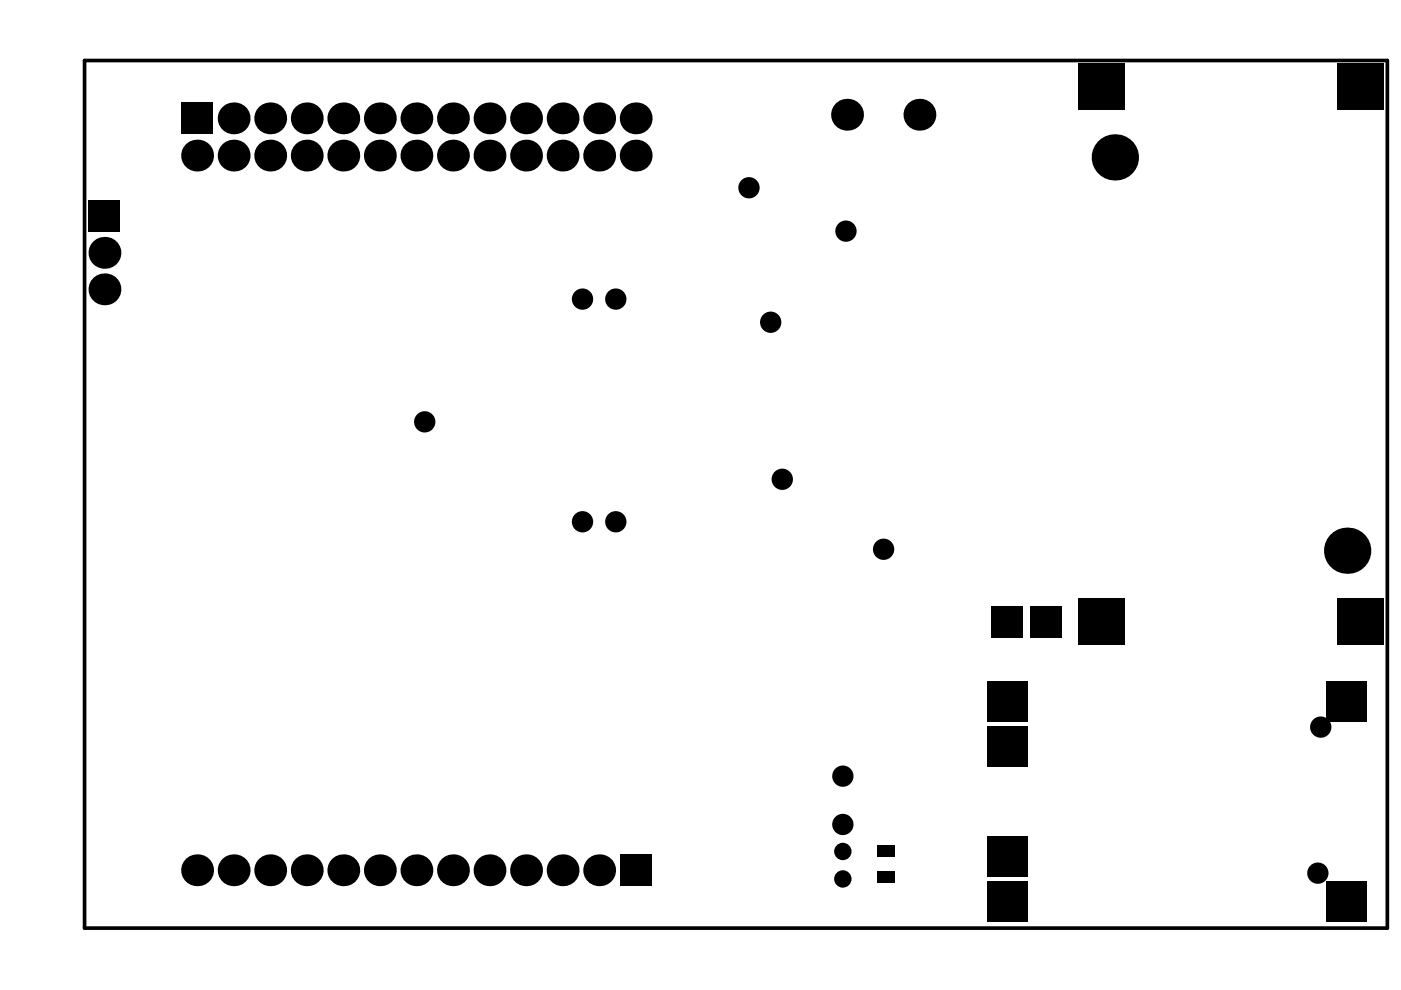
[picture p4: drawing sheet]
<svg xmlns="http://www.w3.org/2000/svg" width="297mm" height="210mm" viewBox="0 0 297 210" stroke-linecap="round" stroke-linejoin="round" font-family="sans-serif">
<path d="M17.9 12.8h276.2v184h-276.2z" fill="none" stroke="#000" stroke-width=".78"/>
<g fill="#000">
<circle cx="41.8" cy="33" r="3.4"/>
<circle cx="49.5" cy="25.1" r="3.4"/>
<circle cx="49.5" cy="33" r="3.4"/>
<circle cx="57.3" cy="33" r="3.4"/>
<circle cx="57.3" cy="25.1" r="3.4"/>
<circle cx="65" cy="33" r="3.4"/>
<circle cx="65" cy="25.1" r="3.4"/>
<circle cx="72.8" cy="33" r="3.4"/>
<circle cx="72.8" cy="25.1" r="3.4"/>
<circle cx="80.5" cy="33" r="3.4"/>
<circle cx="80.5" cy="25.1" r="3.4"/>
<circle cx="88.3" cy="33" r="3.4"/>
<circle cx="88.3" cy="25.1" r="3.4"/>
<circle cx="96" cy="25.1" r="3.4"/>
<circle cx="96" cy="33" r="3.4"/>
<circle cx="103.8" cy="25.1" r="3.4"/>
<circle cx="103.8" cy="33" r="3.4"/>
<circle cx="111.5" cy="25.1" r="3.4"/>
<circle cx="111.5" cy="33" r="3.4"/>
<circle cx="119.3" cy="25.1" r="3.4"/>
<circle cx="119.3" cy="33" r="3.4"/>
<circle cx="127" cy="33" r="3.4"/>
<circle cx="127" cy="25.1" r="3.4"/>
<circle cx="134.8" cy="33" r="3.4"/>
<circle cx="134.8" cy="25.1" r="3.4"/>
<circle cx="158.8" cy="39.8" r="2.26"/>
<circle cx="179.6" cy="24.3" r="3.4"/>
<circle cx="194.9" cy="24.3" r="3.4"/>
<circle cx="236.4" cy="33.4" r="4.9"/>
<circle cx="22.1" cy="53.6" r="3.4"/>
<circle cx="179.4" cy="49" r="2.26"/>
<circle cx="22.1" cy="61.3" r="3.4"/>
<circle cx="123.5" cy="63.4" r="2.26"/>
<circle cx="130.6" cy="63.4" r="2.26"/>
<circle cx="163.4" cy="68.3" r="2.26"/>
<circle cx="90.1" cy="89.4" r="2.26"/>
<circle cx="123.5" cy="110.6" r="2.26"/>
<circle cx="130.6" cy="110.6" r="2.26"/>
<circle cx="165.9" cy="101.6" r="2.26"/>
<circle cx="187.3" cy="116.5" r="2.26"/>
<circle cx="285.6" cy="116.8" r="4.9"/>
<circle cx="280" cy="154.2" r="2.26"/>
<circle cx="178.7" cy="174.8" r="2.26"/>
<circle cx="178.7" cy="164.6" r="2.26"/>
<circle cx="41.8" cy="184.5" r="3.4"/>
<circle cx="49.5" cy="184.5" r="3.4"/>
<circle cx="57.3" cy="184.5" r="3.4"/>
<circle cx="65" cy="184.5" r="3.4"/>
<circle cx="72.8" cy="184.5" r="3.4"/>
<circle cx="80.5" cy="184.5" r="3.4"/>
<circle cx="88.3" cy="184.5" r="3.4"/>
<circle cx="96" cy="184.5" r="3.4"/>
<circle cx="103.8" cy="184.5" r="3.4"/>
<circle cx="111.5" cy="184.5" r="3.4"/>
<circle cx="119.3" cy="184.5" r="3.4"/>
<circle cx="127" cy="184.5" r="3.4"/>
<circle cx="178.7" cy="180.5" r="1.85"/>
<circle cx="178.7" cy="186.4" r="1.85"/>
<circle cx="279.4" cy="185.1" r="2.26"/>
</g>
<g fill="#000">
<path d="M38.4 21.7h6.8v6.8h-6.8z" fill-rule="evenodd"/>
<path d="M228.5 13.4h9.9v9.8h-9.9z" fill-rule="evenodd"/>
<path d="M283.6 13.4h9.9v9.8h-9.9z" fill-rule="evenodd"/>
<path d="M18.8 42.5h6.7v6.7h-6.7z" fill-rule="evenodd"/>
<path d="M210.2 128.5h6.8v6.7h-6.8z" fill-rule="evenodd"/>
<path d="M218.5 128.5h6.7v6.7h-6.7z" fill-rule="evenodd"/>
<path d="M228.5 127h9.9v9.8h-9.9z" fill-rule="evenodd"/>
<path d="M283.6 127h9.9v9.8h-9.9z" fill-rule="evenodd"/>
<path d="M209.2 144.4h8.6v8.6h-8.6z" fill-rule="evenodd"/>
<path d="M281.2 144.4h8.6v8.6h-8.6z" fill-rule="evenodd"/>
<path d="M186 179.3h3.7v2.5h-3.7z" fill-rule="evenodd"/>
<path d="M209.2 154h8.6v8.6h-8.6z" fill-rule="evenodd"/>
<path d="M131.4 181.1h6.8v6.8h-6.8z" fill-rule="evenodd"/>
<path d="M186 184.7h3.7v2.4h-3.7z" fill-rule="evenodd"/>
<path d="M209.2 177.3h8.6v8.6h-8.6z" fill-rule="evenodd"/>
<path d="M209.2 186.9h8.6v8.6h-8.6z" fill-rule="evenodd"/>
<path d="M281.2 186.9h8.6v8.6h-8.6z" fill-rule="evenodd"/>
</g>
</svg>
